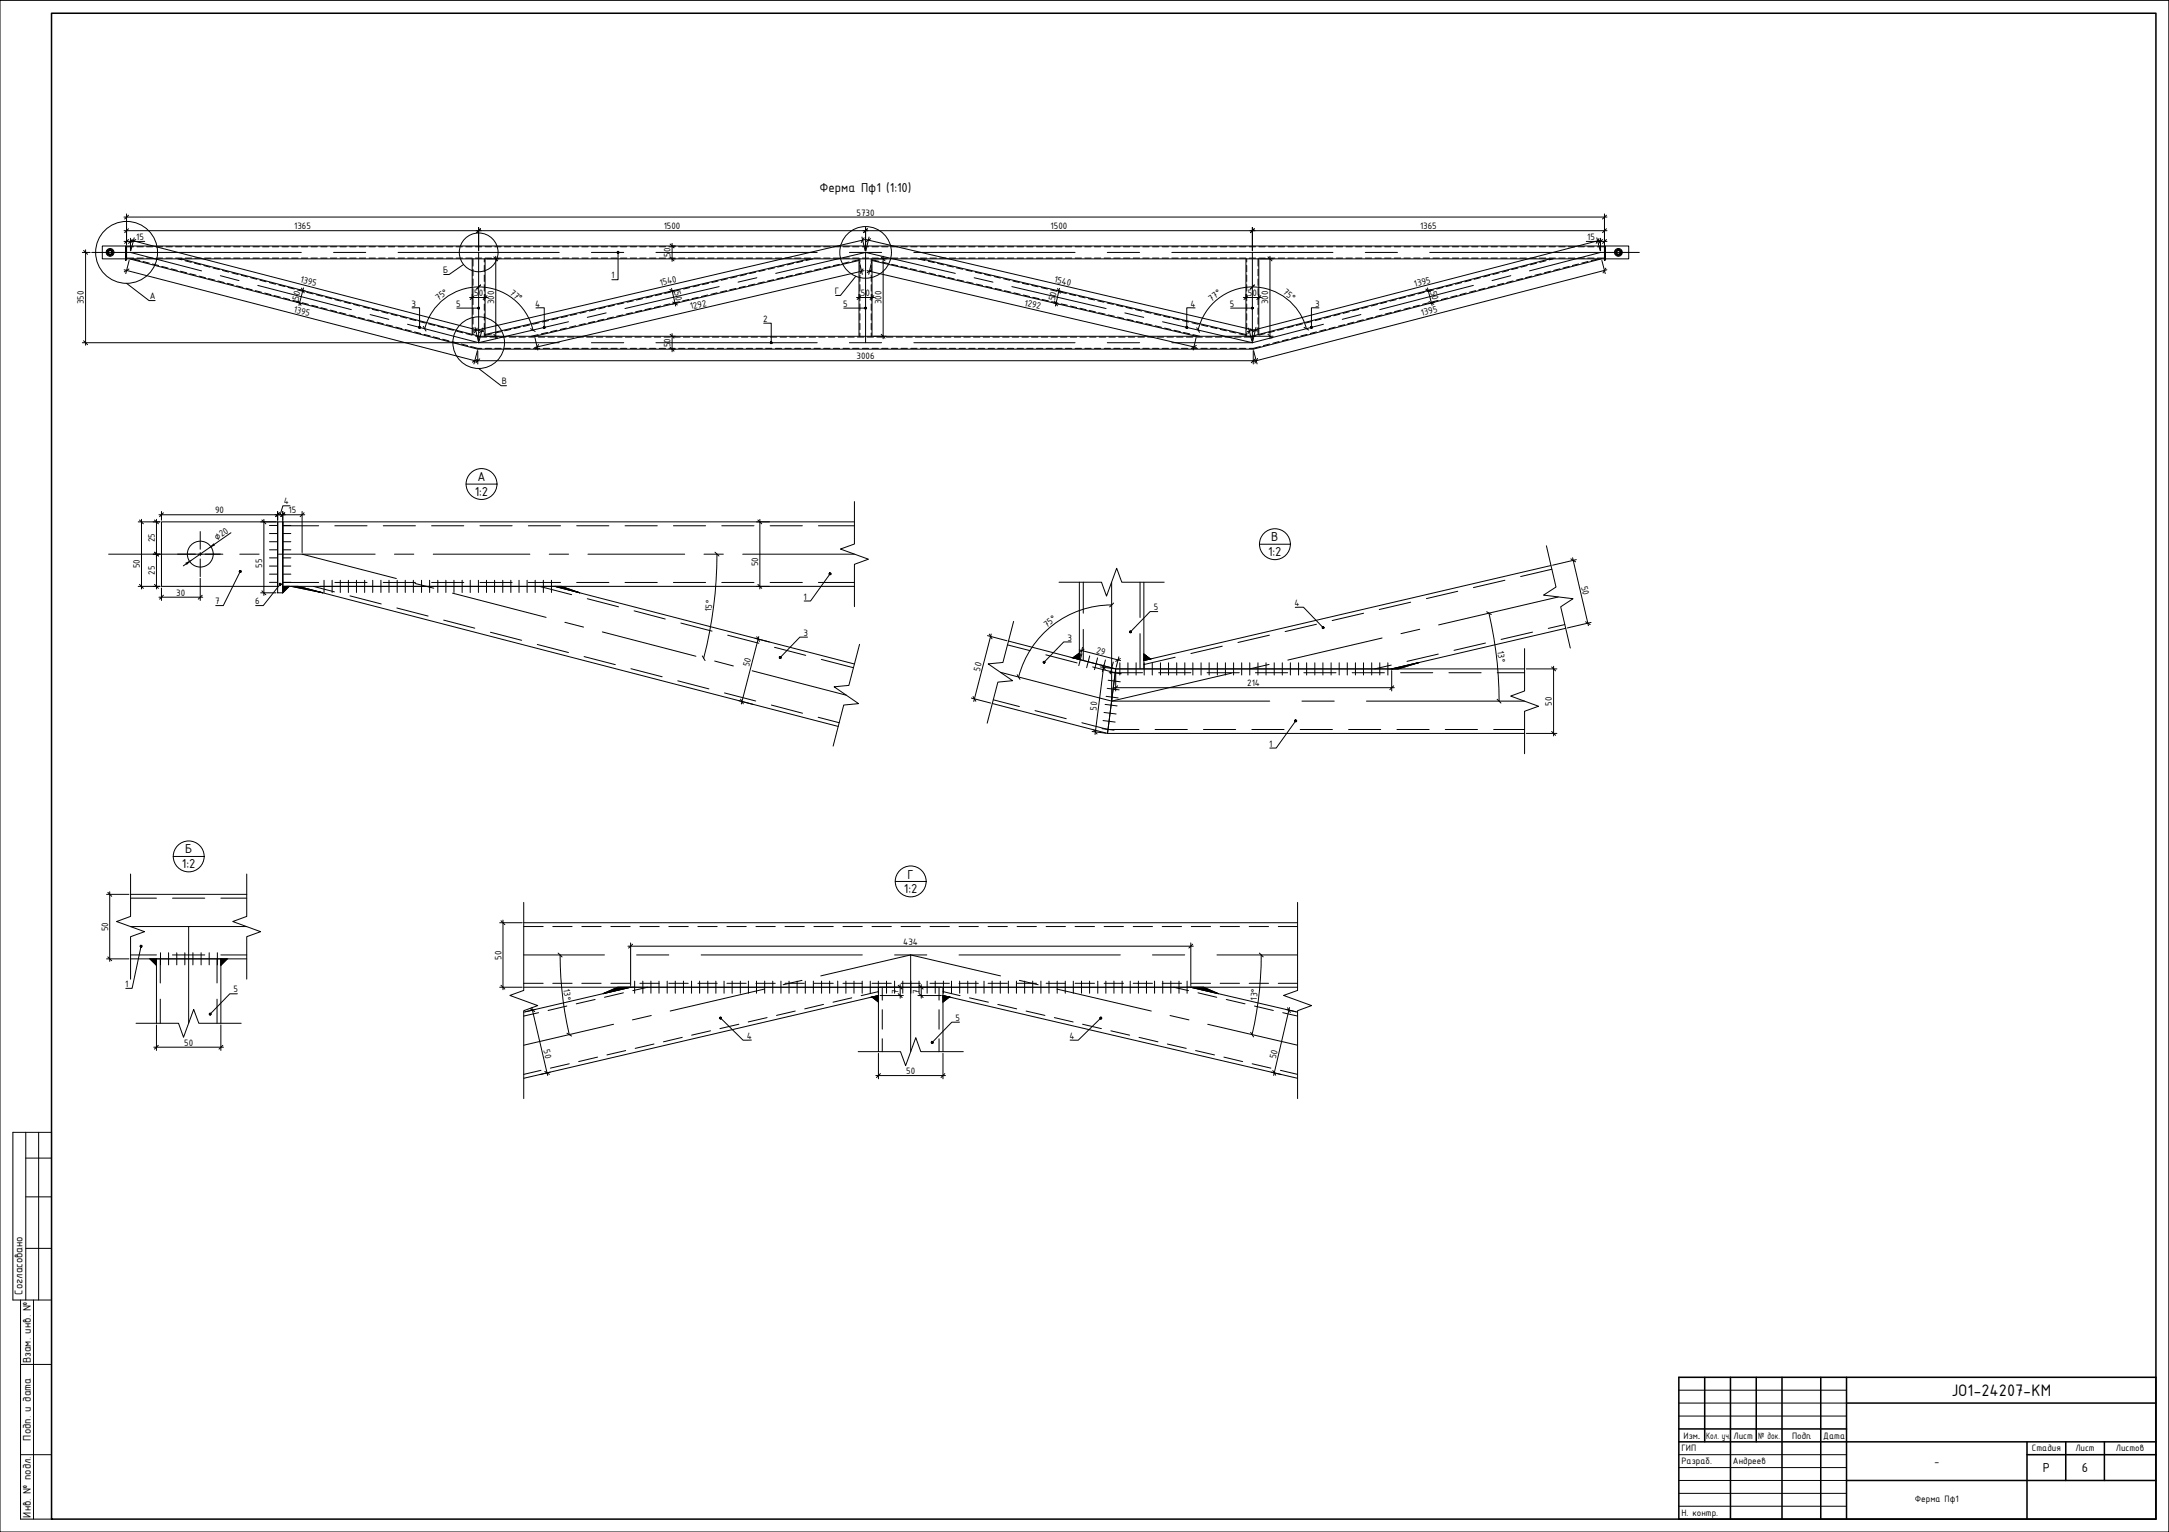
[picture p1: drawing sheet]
<svg xmlns="http://www.w3.org/2000/svg" width="841mm" height="594mm" viewBox="0 0 841 594" stroke-linecap="round" stroke-linejoin="round" font-family="sans-serif">
<defs><g id="words">
<text font-size="7" x="756.6" y="541.3">JO1-24207-KM</text>
<g font-size="5.4">
<text x="317.8" y="74.3">Ферма Пф1 (1:10)</text>
<text x="185.1" y="186.5">А</text>
<text x="184.1" y="192.4">1:2</text>
<text x="492.9" y="209.9">В</text>
<text x="491.7" y="215.7">1:2</text>
<text x="71.8" y="330.9">Б</text>
<text x="70.5" y="336.8">1:2</text>
<text x="351.9" y="340.7">Г</text>
<text x="350.5" y="346.5">1:2</text>
<text x="792.1" y="570.8">Р</text>
<text x="807.3" y="570.8">6</text>
</g>
<text font-size="4.7" x="749.9" y="568.1">-</text>
<g font-size="4.3">
<text x="8.8" y="502.1" transform="rotate(-90 8.8 502.1)">Согласовано</text>
<text x="12" y="528.5" transform="rotate(-90 12 528.5)">Взам. инв. №</text>
<text x="12" y="558.6" transform="rotate(-90 12 558.6)">Подп. и дата</text>
<text x="12" y="588.5" transform="rotate(-90 12 588.5)">Инв. № подл.</text>
</g>
<g font-size="3.9">
<text x="332.1" y="83.6">5730</text>
<text x="114.1" y="88.8">1365</text>
<text x="257.3" y="88.8">1500</text>
<text x="407.4" y="88.8">1500</text>
<text x="550.6" y="88.8">1365</text>
<text x="52.8" y="93">15</text>
<text x="615.4" y="93">15</text>
<text x="260" y="99.6" transform="rotate(-90 260 99.6)">50</text>
<text x="171.8" y="105.9" transform="rotate(-1 171.8 105.9)">Б</text>
<text x="237" y="108" transform="rotate(2 237 108)">1</text>
<text x="116.2" y="109.5" transform="rotate(15 116.2 109.5)">1395</text>
<text x="197.4" y="113.9" transform="rotate(38 197.4 113.9)">77°</text>
<text x="256.1" y="110.8" transform="rotate(-13 256.1 110.8)">1540</text>
<text x="261.4" y="113.4" transform="rotate(77 261.4 113.4)">50</text>
<text x="408.6" y="109.3" transform="rotate(13 408.6 109.3)">1540</text>
<text x="497.2" y="113.8" transform="rotate(37 497.2 113.8)">75°</text>
<text x="548.6" y="111.1" transform="rotate(-15 548.6 111.1)">1395</text>
<text x="554.6" y="113.2" transform="rotate(75 554.6 113.2)">50</text>
<text x="32.6" y="118" transform="rotate(-90 32.6 118)">350</text>
<text x="58.1" y="116.1">А</text>
<text x="115.7" y="116.6" transform="rotate(-75 115.7 116.6)">50</text>
<text x="159.5" y="118.9">3</text>
<text x="170" y="116.8" transform="rotate(-37 170 116.8)">75°</text>
<text x="176.9" y="119">5</text>
<text x="183.9" y="114.8">50</text>
<text x="191.6" y="118" transform="rotate(-90 191.6 118)">300</text>
<text x="207.6" y="118.9">4</text>
<text x="267.8" y="120" transform="rotate(-13 267.8 120)">1292</text>
<text x="323.8" y="114.1">Г</text>
<text x="326.9" y="119">5</text>
<text x="333.8" y="114.8">50</text>
<text x="341.8" y="118" transform="rotate(-90 341.8 118)">300</text>
<text x="397" y="118.5" transform="rotate(13 397 118.5)">1292</text>
<text x="409" y="116.8" transform="rotate(-77 409 116.8)">50</text>
<text x="461.6" y="118.9">4</text>
<text x="469.8" y="117" transform="rotate(-38 469.8 117)">77°</text>
<text x="476.9" y="119">5</text>
<text x="483.9" y="114.8">50</text>
<text x="491.8" y="118" transform="rotate(-90 491.8 118)">300</text>
<text x="509.9" y="118.9">3</text>
<text x="113.6" y="121" transform="rotate(15 113.6 121)">1395</text>
<text x="295.9" y="124.8">2</text>
<text x="551.3" y="122.6" transform="rotate(-15 551.3 122.6)">1395</text>
<text x="260" y="134.6" transform="rotate(-90 260 134.6)">50</text>
<text x="332.1" y="139.3">3006</text>
<text x="194.6" y="149.1">В</text>
<text x="110" y="195.6">4</text>
<text x="83.4" y="199">90</text>
<text x="111.9" y="199">15</text>
<text x="84.2" y="209.6" transform="rotate(-35 84.2 209.6)">∅20</text>
<text x="60" y="210.4" transform="rotate(-90 60 210.4)">25</text>
<text x="54.2" y="220.4" transform="rotate(-90 54.2 220.4)">50</text>
<text x="101.7" y="220.1" transform="rotate(-90 101.7 220.1)">55</text>
<text x="294" y="219.5" transform="rotate(-90 294 219.5)">50</text>
<text x="60" y="222.9" transform="rotate(-90 60 222.9)">25</text>
<text x="613.1" y="227.6" transform="rotate(77 613.1 227.6)">50</text>
<text x="68.4" y="230.9">30</text>
<text x="311.6" y="232.6">1</text>
<text x="83.4" y="234.3">7</text>
<text x="98.9" y="234.3">6</text>
<text x="275.8" y="237.4" transform="rotate(-83 275.8 237.4)">15°</text>
<text x="447.4" y="236.7">5</text>
<text x="502" y="235">4</text>
<text x="405.8" y="243.4" transform="rotate(-38 405.8 243.4)">75°</text>
<text x="311.6" y="246.6">3</text>
<text x="413.9" y="248.4">3</text>
<text x="424.9" y="253" transform="rotate(15 424.9 253)">29</text>
<text x="580.6" y="252.4" transform="rotate(83 580.6 252.4)">13°</text>
<text x="290.5" y="258.7" transform="rotate(-75 290.5 258.7)">50</text>
<text x="379.9" y="260.4" transform="rotate(-76 379.9 260.4)">50</text>
<text x="483.6" y="266.1">214</text>
<text x="425.1" y="275.6" transform="rotate(-83 425.1 275.6)">50</text>
<text x="601.8" y="273.7" transform="rotate(-90 601.8 273.7)">50</text>
<text x="492.2" y="289.6">1</text>
<text x="42" y="361.1" transform="rotate(-90 42 361.1)">50</text>
<text x="350.2" y="366.3">434</text>
<text x="194.4" y="372.1" transform="rotate(-90 194.4 372.1)">50</text>
<text x="48.5" y="382.7">1</text>
<text x="218.4" y="383.6" transform="rotate(83 218.4 383.6)">13°</text>
<text x="90.6" y="384.9">5</text>
<text x="348.4" y="385.3" transform="rotate(-90 348.4 385.3)">7</text>
<text x="356.6" y="385.3" transform="rotate(-90 356.6 385.3)">7</text>
<text x="487.3" y="388" transform="rotate(-83 487.3 388)">13°</text>
<text x="370.5" y="395.9">5</text>
<text x="71.4" y="405.5">50</text>
<text x="210.7" y="407.3" transform="rotate(77 210.7 407.3)">50</text>
<text x="289.6" y="402.9">4</text>
<text x="414.7" y="402.9">4</text>
<text x="494.7" y="410.7" transform="rotate(-77 494.7 410.7)">50</text>
<text x="351.4" y="416.4">50</text>
<text x="652.8" y="557.8">Изм.</text>
<text x="661.5" y="557.8">Кол. уч.</text>
<text x="672.2" y="557.8">Лист</text>
<text x="681.8" y="557.8">№ док.</text>
<text x="694.9" y="557.8">Подп.</text>
<text x="652" y="562.8">ГИП</text>
<text x="707" y="558.1">Дата</text>
<text x="787.9" y="562.8">Стадия</text>
<text x="804.7" y="562.8">Лист</text>
<text x="820.5" y="562.8">Листов</text>
<text x="652" y="567.8">Разраб.</text>
<text x="672" y="567.8">Андреев</text>
<text x="652" y="587.9">Н. контр.</text>
<text x="742.5" y="582.5">Ферма Пф1</text>
</g>
</g></defs>
<g fill="none" stroke="#000" stroke-width=".39">
<path d="M39.7 95.4h9v5h-9zM48.7 95.4h.4v5.5h-.4zM49.1 95.4h573v5h-573zM622.1 95.4h.4v5.5h-.4zM622.5 95.4h9v5h-9zM50.2 100.4l135.1 35h300.6l135-35M70.2 100.4l115.7 30h299.4l115.7-30M183.1 100.4v29.3M188.1 100.4v30M313.9 100.4l-125.8 29.3M333.1 100.4v30M333.1 101l-125.8 29.4"/>
<path d="M338.1 100.4v30M338.1 101l125.8 29.4M357.3 100.4l125.8 29.3M483.1 100.4v30M488.1 100.4v29.3M62.6 202.4h45.1v25h-45.1zM107.7 202.4h1.9v27.5h-1.9zM331.3 202.4h-221.7v25h221.7M601.4 219.3l-157.9 36.8M115.5 227.4l209.5 54.3M215.2 227.4l116.1 30.1M418.5 225.8v29.9"/>
<path d="M443.5 225.8v33.6M391 248.6l41.6 10.8M432.6 259.4h158.5M432.6 259.4l-3.2 25M607.1 243.6l-67.5 15.8M384.8 272.8l44.6 11.6M429.4 284.4h161.7M50.6 346.8h45.1M203.1 357.8h300M50.6 371.8h45.1M60.7 371.8v25M85.6 371.8v25"/>
<path d="M203.1 382.8h300M244.5 382.8l-41.4 9.7M340.6 382.8v25M340.6 386.1l-137.5 32M365.6 382.8v25M365.6 386.1l137.5 32M461.7 382.8l41.4 9.7"/>
<circle cx="77.7" cy="214.9" r="5"/>
</g>
<g fill="none" stroke="#000" stroke-width=".39">
<path d="M35.6 97.9h81.2M50.6 97.9l27.5 7.1M129.3 97.9h12.5M154.3 97.9h62.5M185.6 97.9v35M229.3 97.9h12.6M254.3 97.9h62.6M329.4 97.9h12.4M335.6 97.9v35M335.6 97.9l-34.8 8.1M335.6 97.9l34.8 8.1M354.3 97.9h62.6"/>
<path d="M429.3 97.9h12.6M454.4 97.9h62.4M485.6 97.9v35M529.4 97.9h12.5M554.4 97.9h81.2M620.6 97.9l-27.6 7.1M85.4 106.9l7.3 1.9M99.9 110.7l36.3 9.4M278.8 111.1l-36.5 8.5M293.5 107.7l-7.3 1.7M377.7 107.7l7.3 1.7M392.3 111.1l36.6 8.5"/>
<path d="M571.3 110.7l-36.3 9.4M585.8 106.9l-7.3 1.9M143.5 122l7.2 1.8M158 125.7l27.6 7.2M185.6 132.9h31.2M220.4 124.8l-34.8 8.1M229.3 132.9h12.6M235 121.3l-7.3 1.8M254.3 132.9h62.6M329.4 132.9h12.4M354.3 132.9h62.6M429.3 132.9h12.6"/>
<path d="M436.2 121.3l7.3 1.8M450.8 124.8l34.8 8.1M454.4 132.9h31.2M513.2 125.7l-27.6 7.2M527.7 122l-7.3 1.8M42.1 214.9h43.3M93 214.9h7.5M107.9 214.9h37.6M117.1 214.9l36.6 9.4M153 214.9h7.4M168 214.9h37.4M213 214.9h7.5"/>
<path d="M228 214.9h37.5M273 214.9h7.5M288 214.9h43.3M160.9 226.2l7.3 1.9M175.5 230l36.3 9.4M431 225.8v46.1M604.2 231.5l-46.4 10.8M219 241.3l7.3 1.9M233.6 245l36.2 9.5M277.1 256.3l7.3 1.9M492.1 257.7l-7.3 1.6M535.9 247.4l-36.5 8.6"/>
<path d="M550.5 244l-7.3 1.7M291.6 260.1l36.6 9.5M387.9 260.7l43.1 11.2M431 271.9h61.3M477.5 261l-46.5 10.9M504.8 271.9h12.6M529.8 271.9h61.3M50.6 359.3h45.1M73.2 359.3v37.5M203.1 370.3h31.3M246.8 370.3h12.5M271.9 370.3h62.4"/>
<path d="M346.9 370.3h12.5M353.1 370.3v37.5M353.1 370.3l-34.8 8.1M353.1 370.3l34.8 8.1M371.9 370.3h62.5M446.9 370.3h12.5M471.9 370.3h31.2M237.9 397.2l-34.8 8.1M252.5 393.8l-7.3 1.7M296.4 383.6l-36.6 8.5M311 380.2l-7.3 1.7M395.3 380.2l7.2 1.7"/>
<path d="M409.9 383.6l36.5 8.5M453.7 393.8l7.3 1.7M468.3 397.2l34.8 8.1"/>
</g>
<g fill="none" stroke="#000" stroke-width=".39">
<path d="M49.1 95.7h2.7M53.1 95.7h2.5M56.8 95.7h2.5M60.6 95.7h2.5M64.3 95.7h2.5M68.1 95.7h2.5M71.8 95.7h2.5M75.6 95.7h2.5M79.3 95.7h2.5M83.1 95.7h2.5M86.8 95.7h2.5M90.6 95.7h2.5"/>
<path d="M94.3 95.7h2.5M98.1 95.7h2.5M101.8 95.7h2.5M105.6 95.7h2.5M109.3 95.7h2.5M113.1 95.7h2.5M116.8 95.7h2.5M120.6 95.7h2.5M124.3 95.7h2.5M128.1 95.7h2.5M131.8 95.7h2.5M135.6 95.7h2.5"/>
<path d="M139.3 95.7h2.5M143.1 95.7h2.5M146.8 95.7h2.6M150.6 95.7h2.5M154.3 95.7h2.5M158.1 95.7h2.5M161.8 95.7h2.5M165.6 95.7h2.5M169.3 95.7h2.5M173.1 95.7h2.5M176.8 95.7h2.5M180.6 95.7h2.5"/>
<path d="M184.3 95.7h2.5M188.1 95.7h2.5M191.9 95.7h2.5M195.6 95.7h2.5M199.3 95.7h2.5M203.1 95.7h2.5M206.8 95.7h2.5M210.6 95.7h2.5M214.3 95.7h2.5M218.1 95.7h2.5M221.8 95.7h2.5M225.6 95.7h2.5"/>
<path d="M229.3 95.7h2.6M233.1 95.7h2.5M236.9 95.7h2.5M240.6 95.7h2.5M244.3 95.7h2.5M248.1 95.7h2.5M251.8 95.7h2.5M255.6 95.7h2.5M259.3 95.7h2.5M263.1 95.7h2.5M266.8 95.7h2.5M270.6 95.7h2.5"/>
<path d="M274.4 95.7h2.5M278.1 95.7h2.5M281.9 95.7h2.5M285.6 95.7h2.5M289.3 95.7h2.5M293.1 95.7h2.5M296.8 95.7h2.5M300.6 95.7h2.5M304.3 95.7h2.5M308.1 95.7h2.5M311.8 95.7h2.6M315.6 95.7h2.5"/>
<path d="M319.4 95.7h2.5M323.1 95.7h2.5M326.9 95.7h2.5M330.6 95.7h2.5M334.3 95.7h2.5M338.1 95.7h2.5M341.8 95.7h2.5M345.6 95.7h2.5M349.3 95.7h2.5M353.1 95.7h2.5M356.9 95.7h2.5M360.6 95.7h2.5"/>
<path d="M364.4 95.7h2.5M368.1 95.7h2.5M371.9 95.7h2.5M375.6 95.7h2.5M379.3 95.7h2.5M383.1 95.7h2.5M386.8 95.7h2.5M390.6 95.7h2.5M394.3 95.7h2.6M398.1 95.7h2.5M401.9 95.7h2.5M405.6 95.7h2.5"/>
<path d="M409.4 95.7h2.5M413.1 95.7h2.5M416.9 95.7h2.5M420.6 95.7h2.5M424.3 95.7h2.5M428.1 95.7h2.5M431.8 95.7h2.5M435.6 95.7h2.5M439.4 95.7h2.5M443.1 95.7h2.5M446.9 95.7h2.5M450.6 95.7h2.5"/>
<path d="M454.4 95.7h2.5M458.1 95.7h2.5M461.9 95.7h2.5M465.6 95.7h2.5M469.3 95.7h2.5M473.1 95.7h2.5M476.8 95.7h2.6M480.6 95.7h2.5M484.4 95.7h2.5M488.1 95.7h2.5M491.9 95.7h2.5M495.6 95.7h2.5"/>
<path d="M499.4 95.7h2.5M503.1 95.7h2.5M506.9 95.7h2.5M510.6 95.7h2.5M514.3 95.7h2.5M518.1 95.7h2.5M521.9 95.7h2.5M525.6 95.7h2.5M529.4 95.7h2.5M533.1 95.7h2.5M536.9 95.7h2.5M540.6 95.7h2.5"/>
<path d="M544.4 95.7h2.5M548.1 95.7h2.5M551.9 95.7h2.5M555.6 95.7h2.5M559.4 95.7h2.4M563.1 95.7h2.5M566.9 95.7h2.5M570.6 95.7h2.5M574.4 95.7h2.5M578.1 95.7h2.5M581.9 95.7h2.5M585.6 95.7h2.5"/>
<path d="M589.4 95.7h2.5M593.1 95.7h2.5M596.9 95.7h2.5M600.6 95.7h2.5M604.4 95.7h2.5M608.1 95.7h2.5M611.9 95.7h2.5M615.6 95.7h2.5M619.4 95.7h2.7M49.1 100.1h2.7M51.4 100.4l2.8 .7M53.1 100.1h2.5"/>
<path d="M55.5 101.4l2.4 .6M56.8 100.1h2.5M59.1 102.4l2.4 .6M60.6 100.1h2.5M62.7 103.3l2.5 .6M64.3 100.1h2.5M66.3 104.2l2.4 .7M68.1 100.1h2.5M69 100.4l1.6 .4M70 105.2l2.4 .6M71.8 101.1l2.4 .6M71.8 100.1h2.5"/>
<path d="M73.6 106.1l2.4 .6M75.4 102l2.4 .7M75.6 100.1h2.5M77.2 107.1l2.5 .6M79 103l2.4 .6M79.3 100.1h2.5M80.9 108l2.4 .6M82.6 103.9l2.5 .6M83.1 100.1h2.5M84.5 108.9l2.4 .7M86.3 104.9l2.4 .6M86.8 100.1h2.5"/>
<path d="M88.1 109.9l2.5 .6M89.9 105.8l2.4 .6M90.6 100.1h2.5M91.7 110.8l2.5 .7M93.6 106.7l2.4 .7M94.3 100.1h2.5M95.4 111.8l2.4 .6M97.2 107.7l2.4 .6M98.1 100.1h2.5M99 112.7l2.4 .6M100.8 108.6l2.4 .7M101.8 100.1h2.5"/>
<path d="M102.7 113.6l2.4 .7M104.4 109.6l2.4 .6M105.6 100.1h2.5M106.3 114.6l2.4 .6M108.1 110.5l2.4 .6M109.3 100.1h2.5M109.9 115.5l2.4 .7M111.7 111.4l2.4 .7M113.1 100.1h2.5M113.5 116.5l2.5 .6M115.3 112.4l2.4 .6M116.8 100.1h2.5"/>
<path d="M117.2 117.4l2.4 .6M119 113.3l2.4 .7M120.6 100.1h2.5M120.8 118.4l2.4 .6M122.6 114.3l2.4 .6M124.3 100.1h2.5M124.4 119.3l2.4 .6M126.2 115.2l2.5 .6M128.1 100.1h2.5M129.8 116.2l2.4 .6M131.8 100.1h2.5M133.5 117.1l2.4 .6"/>
<path d="M135.6 100.1h2.5M137.1 118l2.4 .7M139.3 100.1h2.5M140.8 119l2.4 .6M143.1 100.1h2.5M144.4 119.9l2.4 .6M146.8 100.1h2.6M150.6 100.1h2.5M154.3 100.1h2.5M158.1 100.1h2.5M161.8 100.1h2.5M165.6 100.1h2.5"/>
<path d="M169.3 100.1h2.5M173.1 100.1h2.5M176.8 100.1h2.5M180.6 100.1h2.5M183.4 100.4v2.8M183.4 104.4v2.5M183.4 108.2v2.5M183.4 111.9v2.5M183.4 115.7v2.5M183.4 119.4v2.5M184.3 100.1h2.5M187.8 100.4v1.2"/>
<path d="M187.8 102.9v2.5M187.8 106.7v2.4M187.8 110.4v2.5M187.8 114.1v2.5M187.8 117.9v2.5M188.1 100.1h2.5M191.9 100.1h2.5M195.6 100.1h2.5M199.3 100.1h2.5M203.1 100.1h2.5M206.8 100.1h2.5M210.6 100.1h2.5"/>
<path d="M214.3 100.1h2.5M218.1 100.1h2.5M221.8 100.1h2.5M225.6 100.1h2.5M229.3 100.1h2.6M233.1 100.1h2.5M234.6 119.2l-2.4 .6M236.9 100.1h2.5M238.3 118.3l-2.5 .6M240.6 100.1h2.5M241.9 117.5l-2.4 .5M244.3 100.1h2.5"/>
<path d="M245.6 116.6l-2.5 .6M248.1 100.1h2.5M249.2 115.8l-2.4 .5M251.8 100.1h2.5M252.5 119.5l-2.4 .6M252.9 114.9l-2.5 .6M255.6 100.1h2.5M256.2 118.7l-2.5 .6M256.5 114.1l-2.4 .6M259.3 100.1h2.5M259.8 117.8l-2.4 .6M260.2 113.2l-2.5 .6"/>
<path d="M263.1 100.1h2.5M263.4 117l-2.4 .5M263.8 112.4l-2.4 .6M266.8 100.1h2.5M267.1 116.1l-2.4 .6M267.5 111.5l-2.5 .6M270.6 100.1h2.5M270.8 115.3l-2.5 .5M271.1 110.7l-2.4 .5M274.4 100.1h2.5M274.4 114.4l-2.4 .6M274.8 109.8l-2.5 .6"/>
<path d="M278 113.6l-2.4 .5M278.1 100.1h2.5M278.4 109l-2.4 .5M281.7 112.7l-2.4 .6M281.9 100.1h2.5M282.1 108.1l-2.4 .6M285.4 111.9l-2.5 .5M285.6 100.1h2.5M285.7 107.2l-2.4 .6M289 111l-2.4 .6M289.3 100.1h2.5M289.4 106.4l-2.5 .6"/>
<path d="M292.7 110.2l-2.5 .5M293 105.6l-2.4 .5M293.1 100.1h2.5M296.3 109.3l-2.4 .6M296.7 104.7l-2.4 .6M296.8 100.1h2.5M300 108.5l-2.4 .5M300.4 103.9l-2.5 .5M300.6 100.1h2.5M303.6 107.6l-2.4 .6M304 103l-2.5 .6M304.3 100.1h2.5"/>
<path d="M307.3 106.7l-2.5 .6M307.6 102.1l-2.4 .6M308.1 100.1h2.5M310.9 105.9l-2.4 .6M311.3 101.3l-2.4 .6M311.8 100.1h2.6M314.6 105l-2.4 .6M315.2 100.4l-2.7 .6M315.6 100.1h2.5M318.2 104.2l-2.4 .5M319.4 100.1h2.5M321.9 103.3l-2.5 .6"/>
<path d="M323.1 100.1h2.5M325.5 102.5l-2.4 .6M326.9 100.1h2.5M329.2 101.6l-2.4 .6M330.6 100.1h2.5M333.1 100.7l-2.7 .7M333.4 100.4v1.2M333.4 102.9v2.5M333.4 106.7v2.4M333.4 110.4v2.5M333.4 114.1v2.5M333.4 117.9v2.5"/>
<path d="M334.3 100.1h2.5M337.8 100.4v1.2M337.8 102.9v2.5M337.8 106.7v2.4M337.8 110.4v2.5M337.8 114.1v2.5M337.8 117.9v2.5M338.1 100.1h2.5M338.1 100.7l2.7 .7M341.8 100.1h2.5M342 101.6l2.4 .6M345.6 100.1h2.5"/>
<path d="M345.7 102.5l2.4 .6M349.3 103.3l2.4 .6M349.3 100.1h2.5M353 104.2l2.4 .5M353.1 100.1h2.5M356 100.4l2.7 .6M356.6 105l2.4 .6M356.9 100.1h2.5M359.9 101.3l2.4 .6M360.3 105.9l2.4 .6M360.6 100.1h2.5M363.6 102.1l2.4 .6"/>
<path d="M363.9 106.7l2.5 .6M364.4 100.1h2.5M367.2 103l2.5 .6M367.6 107.6l2.4 .6M368.1 100.1h2.5M370.8 103.9l2.5 .5M371.2 108.5l2.5 .5M371.9 100.1h2.5M374.5 104.7l2.4 .6M374.9 109.3l2.4 .6M375.6 100.1h2.5M378.2 105.6l2.4 .5"/>
<path d="M378.5 110.2l2.5 .5M379.3 100.1h2.5M381.8 106.4l2.5 .6M382.2 111l2.4 .6M383.1 100.1h2.5M385.5 107.2l2.4 .6M385.8 111.9l2.5 .5M386.8 100.1h2.5M389.1 108.1l2.4 .6M389.5 112.7l2.4 .6M390.6 100.1h2.5M392.8 109l2.4 .5"/>
<path d="M393.1 113.6l2.5 .5M394.3 100.1h2.6M396.4 109.8l2.5 .6M396.8 114.4l2.4 .6M398.1 100.1h2.5M400.1 110.7l2.4 .5M400.4 115.3l2.5 .5M401.9 100.1h2.5M403.7 111.5l2.4 .6M404.1 116.1l2.4 .6M405.6 100.1h2.5M407.4 112.4l2.4 .6"/>
<path d="M407.8 117l2.4 .5M409.4 100.1h2.5M411 113.2l2.5 .6M411.4 117.8l2.5 .6M413.1 100.1h2.5M414.7 114.1l2.4 .6M415 118.7l2.5 .6M416.9 100.1h2.5M418.3 114.9l2.5 .6M418.7 119.5l2.4 .6M420.6 100.1h2.5M422 115.8l2.4 .5"/>
<path d="M424.3 100.1h2.5M425.7 116.6l2.4 .6M428.1 100.1h2.5M429.3 117.5l2.4 .5M431.8 100.1h2.5M432.9 118.3l2.5 .6M435.6 100.1h2.5M436.6 119.2l2.4 .6M439.4 100.1h2.5M443.1 100.1h2.5M446.9 100.1h2.5M450.6 100.1h2.5"/>
<path d="M454.4 100.1h2.5M458.1 100.1h2.5M461.9 100.1h2.5M465.6 100.1h2.5M469.3 100.1h2.5M473.1 100.1h2.5M476.8 100.1h2.6M480.6 100.1h2.5M483.4 100.4v1.2M483.4 102.9v2.5M483.4 106.7v2.4M483.4 110.4v2.5"/>
<path d="M483.4 114.1v2.5M483.4 117.9v2.5M484.4 100.1h2.5M487.8 100.4v2.8M487.8 104.4v2.5M487.8 108.2v2.5M487.8 111.9v2.5M487.8 115.7v2.5M487.8 119.4v2.5M488.1 100.1h2.5M491.9 100.1h2.5M495.6 100.1h2.5"/>
<path d="M499.4 100.1h2.5M503.1 100.1h2.5M506.9 100.1h2.5M510.6 100.1h2.5M514.3 100.1h2.5M518.1 100.1h2.5M521.9 100.1h2.5M525.6 100.1h2.5M526.8 119.9l-2.4 .6M529.4 100.1h2.5M530.5 119l-2.5 .6M533.1 100.1h2.5"/>
<path d="M534.1 118l-2.4 .7M536.9 100.1h2.5M537.7 117.1l-2.4 .6M540.6 100.1h2.5M541.4 116.2l-2.5 .6M544.4 100.1h2.5M545 115.2l-2.5 .6M546.8 119.3l-2.4 .6M548.1 100.1h2.5M548.6 114.3l-2.4 .6M550.4 118.4l-2.4 .6M551.9 100.1h2.5"/>
<path d="M552.2 113.3l-2.4 .7M554 117.4l-2.4 .6M555.6 100.1h2.5M555.9 112.4l-2.4 .6M557.7 116.5l-2.5 .6M559.4 100.1h2.4M559.5 111.4l-2.4 .7M561.3 115.5l-2.4 .7M563.1 100.1h2.5M563.1 110.5l-2.4 .6M564.9 114.6l-2.4 .6M566.8 109.6l-2.5 .6"/>
<path d="M566.9 100.1h2.5M568.5 113.6l-2.4 .7M570.4 108.6l-2.4 .7M570.6 100.1h2.5M572.2 112.7l-2.4 .6M574 107.7l-2.4 .6M574.4 100.1h2.5M575.8 111.8l-2.4 .6M577.6 106.7l-2.4 .7M578.1 100.1h2.5M579.5 110.8l-2.5 .7M581.3 105.8l-2.4 .6"/>
<path d="M581.9 100.1h2.5M583.1 109.9l-2.5 .6M584.9 104.9l-2.4 .6M585.6 100.1h2.5M586.7 108.9l-2.4 .7M588.6 103.9l-2.5 .6M589.4 100.1h2.5M590.3 108l-2.4 .6M592.2 103l-2.5 .6M593.1 100.1h2.5M594 107.1l-2.5 .6M595.8 102l-2.4 .7"/>
<path d="M596.9 100.1h2.5M597.6 106.1l-2.4 .6M599.4 101.1l-2.4 .6M600.6 100.1h2.5M601.2 105.2l-2.4 .6M602.2 100.4l-1.5 .4M604.4 100.1h2.5M604.9 104.2l-2.5 .7M608.1 100.1h2.5M608.5 103.3l-2.5 .6M611.9 100.1h2.5M612.1 102.4l-2.4 .6"/>
<path d="M615.6 100.1h2.5M615.7 101.4l-2.4 .6M619.4 100.1h2.7M619.8 100.4l-2.8 .7M128.1 120.2l2.4 .7M131.7 121.2l2.4 .6M135.3 122.1l2.5 .6M138.9 123.1l2.5 .6M142.6 124l2.4 .6M146.2 124.9l2.4 .7M148 120.9l2.4 .6M149.9 125.9l2.4 .6"/>
<path d="M151.6 121.8l2.5 .6M153.5 126.8l2.4 .7M155.3 122.7l2.4 .7M157.1 127.8l2.4 .6M158.9 123.7l2.4 .6M160.7 128.7l2.5 .6M162.5 124.6l2.4 .7M164.4 129.7l2.4 .6M166.2 125.6l2.4 .6M168 130.6l2.4 .6M169.8 126.5l2.4 .6M171.6 131.5l2.4 .7"/>
<path d="M173.4 127.5l2.4 .6M175.3 132.5l2.4 .6M177 128.4l2.5 .6M178.9 133.4l2.4 .6M180.7 129.3l2.4 .7M182.5 134.4l2.8 .7h1.5M183.4 123.2v2.5M183.4 126.9v2.8M184.3 130.3l1.6 .4h2.8M187.8 121.6v2.5M187.8 125.4v2.5M187.8 129.1v1.3"/>
<path d="M188.1 135.1h2.5M189.9 130.7h2.5M190.8 129.4l-2.7 .7M191.9 135.1h2.5M193.7 130.7h2.5M194.4 128.6l-2.4 .5M195.6 135.1h2.5M197.4 130.7h2.6M198.1 127.7l-2.5 .6M199.3 135.1h2.5M201.2 130.7h2.5M201.7 126.8l-2.4 .6"/>
<path d="M203.1 135.1h2.5M205 130.7h2.5M205.4 126l-2.5 .6M206.8 135.1h2.5M208.7 129.8l-2.7 .6M208.7 130.7h2.5M209 125.2l-2.4 .5M210.6 135.1h2.5M212.3 128.9l-2.4 .6M212.5 130.7h2.5M212.7 124.3l-2.4 .6M214.3 135.1h2.5"/>
<path d="M216 128.1l-2.5 .5M216.2 130.7h2.5M216.3 123.5l-2.4 .5M218.1 135.1h2.5M219.6 127.2l-2.4 .6M220 130.7h2.5M220 122.6l-2.4 .6M221.8 135.1h2.5M223.3 126.3l-2.4 .6M223.6 121.8l-2.4 .5M223.7 130.7h2.5M225.6 135.1h2.5"/>
<path d="M226.9 125.5l-2.4 .6M227.3 120.9l-2.4 .6M227.5 130.7h2.5M229.3 135.1h2.6M230.6 124.6l-2.5 .6M230.9 120l-2.4 .6M231.2 130.7h2.5M233.1 135.1h2.5M234.2 123.8l-2.4 .5M234.9 130.7h2.5M236.9 135.1h2.5M237.9 123l-2.4 .5"/>
<path d="M238.7 130.7h2.5M240.6 135.1h2.5M241.6 122.1l-2.5 .6M242.5 130.7h2.5M244.3 135.1h2.5M245.2 121.3l-2.5 .5M246.2 130.7h2.5M248.1 135.1h2.5M248.8 120.4l-2.4 .6M250 130.7h2.5M251.8 135.1h2.5M253.7 130.7h2.5"/>
<path d="M255.6 135.1h2.5M257.5 130.7h2.5M259.3 135.1h2.5M261.2 130.7h2.5M263.1 135.1h2.5M265 130.7h2.5M266.8 135.1h2.5M268.7 130.7h2.5M270.6 135.1h2.5M272.5 130.7h2.5M274.4 135.1h2.5M276.2 130.7h2.5"/>
<path d="M278.1 135.1h2.5M280 130.7h2.5M281.9 135.1h2.5M283.7 130.7h2.5M285.6 135.1h2.5M287.5 130.7h2.5M289.3 135.1h2.5M291.2 130.7h2.5M293.1 135.1h2.5M295 130.7h2.5M296.8 135.1h2.5M298.7 130.7h2.5"/>
<path d="M300.6 135.1h2.5M302.5 130.7h2.5M304.3 135.1h2.5M306.2 130.7h2.5M308.1 135.1h2.5M310 130.7h2.5M311.8 135.1h2.6M313.7 130.7h2.5M315.6 135.1h2.5M317.5 130.7h2.5M319.4 135.1h2.5M321.2 130.7h2.5"/>
<path d="M323.1 135.1h2.5M325 130.7h2.5M326.9 135.1h2.5M328.7 130.7h2.5M330.6 135.1h2.5M332.5 130.7h2.5M333.4 121.6v2.5M333.4 125.4v2.5M333.4 129.1v1.3M334.3 135.1h2.5M336.2 130.7h2.5M337.8 121.6v2.5"/>
<path d="M337.8 125.4v2.5M337.8 129.1v1.3M338.1 135.1h2.5M340 130.7h2.5M341.8 135.1h2.5M343.7 130.7h2.5M345.6 135.1h2.5M347.5 130.7h2.5M349.3 135.1h2.5M351.2 130.7h2.5M353.1 135.1h2.5M355 130.7h2.5"/>
<path d="M356.9 135.1h2.5M358.7 130.7h2.5M360.6 135.1h2.5M362.5 130.7h2.5M364.4 135.1h2.5M366.2 130.7h2.5M368.1 135.1h2.5M370 130.7h2.5M371.9 135.1h2.5M373.7 130.7h2.5M375.6 135.1h2.5M377.5 130.7h2.5"/>
<path d="M379.3 135.1h2.5M381.2 130.7h2.5M383.1 135.1h2.5M385 130.7h2.5M386.8 135.1h2.5M388.7 130.7h2.5M390.6 135.1h2.5M392.5 130.7h2.5M394.3 135.1h2.6M396.2 130.7h2.5M398.1 135.1h2.5M400 130.7h2.5"/>
<path d="M401.9 135.1h2.5M403.7 130.7h2.5M405.6 135.1h2.5M407.5 130.7h2.5M409.4 135.1h2.5M411.2 130.7h2.5M413.1 135.1h2.5M415 130.7h2.5M416.9 135.1h2.5M418.7 130.7h2.5M420.6 135.1h2.5M422.4 120.4l2.4 .6"/>
<path d="M422.5 130.7h2.5M424.3 135.1h2.5M426 121.3l2.5 .5M426.2 130.7h2.6M428.1 135.1h2.5M429.6 122.1l2.5 .6M430 130.7h2.5M431.8 135.1h2.5M433.3 123l2.4 .5M433.7 130.7h2.5M435.6 135.1h2.5M437 123.8l2.4 .5"/>
<path d="M437.5 130.7h2.5M439.4 135.1h2.5M440.3 120l2.4 .6M440.6 124.6l2.5 .6M441.2 130.7h2.5M443.1 135.1h2.5M443.9 120.9l2.4 .6M444.2 125.5l2.5 .6M445 130.7h2.5M446.9 135.1h2.5M447.5 121.8l2.5 .5M447.9 126.3l2.4 .6"/>
<path d="M448.7 130.7h2.5M450.6 135.1h2.5M451.2 122.6l2.4 .6M451.6 127.2l2.4 .6M452.5 130.7h2.5M454.4 135.1h2.5M454.9 123.5l2.4 .5M455.2 128.1l2.5 .5M456.2 130.7h2.5M458.1 135.1h2.5M458.5 124.3l2.4 .6M458.9 128.9l2.4 .6"/>
<path d="M460 130.7h2.5M461.9 135.1h2.5M462.2 125.2l2.4 .5M462.5 129.8l2.7 .6M463.7 130.7h2.5M465.6 135.1h2.5M465.8 126l2.4 .6M467.5 130.7h2.5M469.3 135.1h2.5M469.5 126.8l2.4 .6M471.3 130.7h2.5M473.1 135.1h2.5"/>
<path d="M473.1 127.7l2.5 .6M475 130.7h2.5M476.8 128.6l2.4 .5M476.8 135.1h2.6M478.7 130.7h2.5M480.4 129.4l2.7 .7M480.6 135.1h2.5M483.4 121.6v2.5M483.4 125.4v2.5M483.4 129.1v1.3M486.9 130.3l-1.5 .4h-2.9M487.8 123.2v2.5"/>
<path d="M487.8 126.9v2.8M488.7 134.4l-2.8 .7h-1.5M490.5 129.3l-2.4 .7M492.3 133.4l-2.4 .6M494.2 128.4l-2.5 .6M495.9 132.5l-2.4 .6M497.8 127.5l-2.4 .6M499.6 131.5l-2.4 .7M501.4 126.5l-2.4 .6M503.2 130.6l-2.4 .6M505 125.6l-2.4 .6M506.9 129.7l-2.5 .6"/>
<path d="M508.7 124.6l-2.4 .7M510.5 128.7l-2.5 .6M512.3 123.7l-2.4 .6M514.1 127.8l-2.4 .6M516 122.7l-2.5 .7M517.7 126.8l-2.4 .7M519.6 121.8l-2.5 .6M521.4 125.9l-2.5 .6M523.2 120.9l-2.4 .6M525 124.9l-2.4 .7M528.6 124l-2.4 .6M532.3 123.1l-2.5 .6"/>
<path d="M535.9 122.1l-2.5 .6M539.5 121.2l-2.4 .6M543.1 120.2l-2.4 .7M109.6 203.9h14M129.8 203.9h12.5M148.6 203.9h12.5M167.3 203.9h12.5M186.1 203.9h12.5M204.9 203.9h12.4M223.6 203.9h12.5M242.4 203.9h12.4M261.1 203.9h12.5"/>
<path d="M279.9 203.9h12.5M298.6 203.9h12.5M317.3 203.9h14M109.6 225.9h14M121.5 227.4l8.2 2.1M129.8 225.9h12.5M135.7 231.1l12.1 3.1M148.6 225.9h12.5M153.9 235.8l12.1 3.1M167.3 225.9h12.5M186.1 225.9h12.5M204.9 225.9h12.4"/>
<path d="M209.2 227.4l12.5 3.2M223.6 225.9h12.5M227.7 232.2l12.1 3.1M242.4 225.9h12.4M245.9 236.9l12 3.1M261.1 225.9h12.5M279.9 225.9h12.5M298.6 225.9h12.5M317.3 225.9h14M420 225.8v12M442 225.8v13.7M528.7 237.8l-12.1 2.8"/>
<path d="M547 233.5l-12.2 2.9M565.2 229.3l-12.1 2.8M583.5 225l-12.2 2.9M601.7 220.7l-12.1 2.9M172 240.5l12.1 3.1M190.2 245.2l12.1 3.1M208.3 249.9l12.1 3.1M226.5 254.6l12.1 3.1M244.6 259.3l12.2 3.1M264 241.6l12.1 3.1M282.2 246.3l12.1 3.1M300.3 251l12.1 3.1"/>
<path d="M318.5 255.7l12.4 3.2M390.7 250.1l8.8 2.2M405.5 253.9l12.1 3.2M420 244.1v12M423.7 258.6l8.7 2.3h10.6M442 245.7v13.7M455.7 254.9l-12.2 2.8M473.9 250.6l-12.1 2.8M492.2 246.3l-12.2 2.8M510.5 242.1l-12.2 2.8M539.5 257.9l-6.5 1.5M557.7 253.6l-12.2 2.9"/>
<path d="M576 249.4l-12.2 2.8M594.2 245.1l-12.2 2.9M606.7 242.2l-6.4 1.5M262.8 264l12.1 3.1M280.9 268.7l12.1 3.1M299.1 273.4l12.1 3.2M317.2 278.1l8.2 2.2M385.1 271.4l10.2 2.6M401.3 275.6l12.1 3.1M449.3 260.9h12.5M468 260.9h12.5M486.8 260.9h12.5"/>
<path d="M505.5 260.9h12.5M524.3 260.9h12.5M543.1 260.9h12.4M561.8 260.9h12.5M580.6 260.9h10.5M419.5 280.3l10.1 2.6h12M447.9 282.9h12.5M466.6 282.9h12.5M485.4 282.9h12.5M504.1 282.9h12.5M522.9 282.9h12.5M541.7 282.9h12.4"/>
<path d="M560.4 282.9h12.5M579.2 282.9h11.9M50.6 348.3h10.1M66.9 348.3h12.5M85.6 348.3h10.1M203.1 359.3h7.5M214.3 359.3h7.5M225.6 359.3h7.5M236.9 359.3h7.4M248.1 359.3h7.5M259.3 359.3h7.6M270.6 359.3h7.5"/>
<path d="M281.9 359.3h7.4M293.1 359.3h7.5M304.4 359.3h7.5M315.6 359.3h7.5M326.9 359.3h7.4M338.1 359.3h7.5M349.4 359.3h7.5M360.6 359.3h7.5M371.9 359.3h7.4M383.1 359.3h7.5M394.4 359.3h7.5M405.6 359.3h7.5"/>
<path d="M416.9 359.3h7.5M428.1 359.3h7.5M439.4 359.3h7.5M450.6 359.3h7.5M461.9 359.3h7.5M473.1 359.3h7.5M484.4 359.3h7.5M495.6 359.3h7.5M50.6 370.3h10.1M62.1 371.8v9.4M66.9 370.3h12.5M84.2 371.8v9.4"/>
<path d="M85.6 370.3h10.1M62.1 387.4v9.4M84.2 387.4v9.4M203.1 381.3h7.5M208.8 392.7l-5.7 1.3M214.3 381.3h7.5M219.8 390.1l-7.3 1.8M225.6 381.3h7.5M230.8 387.6l-7.4 1.7M236.9 381.3h7.4M241.7 385l-7.3 1.7M248.1 381.3h7.5"/>
<path d="M251.1 382.8l-5.7 1.3M259.3 381.3h7.6M270.6 381.3h7.5M275.5 399.7l-7.3 1.7M281.9 381.3h7.4M286.5 397.2l-7.4 1.7M293.1 381.3h7.5M297.4 394.6l-7.3 1.7M304.4 381.3h7.5M308.4 392.1l-7.3 1.7M315.6 381.3h7.5M319.3 389.5l-7.3 1.7"/>
<path d="M326.9 381.3h7.4M330.3 386.9l-7.3 1.7M338.1 381.3h7.5M340.6 384.5l-6.7 1.6M342.1 382.8v5M342.1 391.6v7.5M349.4 381.3h7.5M360.6 381.3h7.5M364.1 382.8v5M364.1 391.6v7.5M365.6 384.5l6.7 1.6M371.9 381.3h7.4"/>
<path d="M375.9 386.9l7.3 1.7M383.1 381.3h7.5M386.9 389.5l7.3 1.7M394.4 381.3h7.5M397.8 392.1l7.4 1.7M405.6 381.3h7.5M408.8 394.6l7.3 1.7M416.9 381.3h7.5M419.8 397.2l7.3 1.7M428.1 381.3h7.5M430.7 399.7l7.3 1.7M439.4 381.3h7.5"/>
<path d="M450.6 381.3h7.5M455.1 382.8l5.7 1.3M461.9 381.3h7.5M464.5 385l7.3 1.7M473.1 381.3h7.5M475.5 387.6l7.3 1.7M484.4 381.3h7.5M486.4 390.1l7.3 1.8M495.6 381.3h7.5M497.4 392.7l5.7 1.3M209.8 415.1l-6.7 1.5M220.7 412.5l-7.3 1.7"/>
<path d="M231.7 409.9l-7.3 1.8M242.6 407.4l-7.3 1.7M253.6 404.8l-7.3 1.7M264.5 402.3l-7.2 1.7M342.1 402.8v5M364.1 402.8v5M441.7 402.3l7.3 1.7M452.6 404.8l7.4 1.7M463.6 407.4l7.3 1.7M474.6 409.9l7.2 1.8M485.5 412.5l7.3 1.7M496.5 415.1l6.6 1.5"/>
</g>
<g fill="none" stroke="#000" stroke-width=".39">
<circle cx="42.7" cy="97.9" r="1.5"/>
<circle cx="42.7" cy="97.9" r=".87"/>
<circle cx="627.5" cy="97.9" r=".87"/>
<circle cx="627.5" cy="97.9" r="1.5"/>
</g>
<g fill="none" stroke="#000" stroke-width=".39">
<path d="M41.5 97.2l1.2-.7 1.2 .7v1.4l-1.2 .6-1.2-.6zM43.5 97.9a.81 .81 0 0 0-.8-.8 .81 .81 0 0 0-.8 .8 .81 .81 0 0 0 .8 .8M626.3 97.2l1.2-.7 1.2 .7v1.4l-1.2 .6-1.2-.6zM627.6 97.1l-.6 .1-.3 .7M628.3 97.8l-.1 .6-.7 .3"/>
<circle cx="42.7" cy="97.9" r="1.08"/>
<circle cx="42.7" cy="97.9" r=".7"/>
<circle cx="627.5" cy="97.9" r=".7"/>
<circle cx="627.5" cy="97.9" r="1.08"/>
</g>
<g fill="none" stroke="#000" stroke-width=".39">
<path d="M31.9 97.9h3.1M32.4 97.1l1.6 1.5M33.2 96.9v37M48.1 93.6h8M48.1 89.5h575M48.1 84.2h575M49.1 82.9v11.9M49.8 92.9l-1.5 1.5M49.8 88.7l-1.5 1.5M49.8 83.5l-1.5 1.4M50.6 92.4v4.9M50.8 93.1l136.9 35.6"/>
<path d="M51.3 92.9l-1.5 1.5M52 92.2l-1.3 5.1M52.7 92.9l-1.9 1.1M185.6 88.2v9.1M186.4 88.7l-1.6 1.5M191.5 99.6l1.5 1.5M192.2 99.4v32M259.8 94.6l1.5 1.5M259.8 99.6l1.5 1.5M260.5 95.4h1.3M260.6 94.4v7M334.2 91.9l1.2 5.4"/>
<path d="M335.1 92.2l-1.2 1.8M335.4 92.9l-151.9 35.5M335.6 88.2v9.1M335.7 92.9l152 35.5M336.3 88.7l-1.4 1.5M337 91.9l-1.3 5.4M337.6 92.6l-1.8 1.1M341.7 99.6l1.5 1.5M342.4 99.4v32M485.6 88.2v9.1M486.4 88.7l-1.6 1.5M491.7 99.6l1.5 1.5"/>
<path d="M492.4 99.4v32M615.1 93.6h8M619.2 92.2l1.3 5.1M620 92.5l-1.1 1.8M620.4 93.1l-136.9 35.6M620.6 92.4v4.9M621.4 92.9l-1.5 1.5M622.1 82.9v14.4M622.9 88.7l-1.5 1.5M622.9 92.9l-1.5 1.5M622.9 83.5l-1.5 1.4M48.1 104.6l137 35.5"/>
<path d="M50 104.3l-1.8 1.1M50.1 101l-1.3 5.1M115 117.2l2.1 .5M115.6 116.6l1.1 1.8M116.2 112.3l2.2 .6M116.9 111.7l1 1.9M117.7 111.6l-1.8 6.8M182.1 115.4h7M183.1 114.1v1.9M183.9 114.7l-1.6 1.4M186.4 110.5l-1.6 1.5M188.1 114.1v1.9"/>
<path d="M188.7 100.4h4.8M188.8 114.7l-1.5 1.4M259.7 112.2l1.8 1.2M260.4 111.8l1.6 6.9M260.5 100.4h1.3M260.9 117.1l1.7 1.2M261.5 112.6l-2.1 .5M262.7 117.4l-2.2 .6M332.1 115.4h7M333.1 114.1v1.9M333.2 101.7l1.1 4.7M333.8 114.7l-1.4 1.4"/>
<path d="M334.6 104.3l-1.1 1.8M335 105l-127.7 29.8M336.2 105l127.7 29.8M337.9 101.7l-1.1 4.7M338 104.6l-1.7 1.1M338.1 114.1v1.9M338.7 100.4h5M338.8 114.7l-1.4 1.4M408.5 117.4l2.2 .6M408.9 116.8l1.1 1.8M409.7 112.6l2.1 .5M410 111.9l1.1 1.8"/>
<path d="M410.8 111.8l-1.6 6.9M482.1 115.4h7M483.1 114.1v1.9M483.9 114.7l-1.6 1.4M486.4 110.5l-1.6 1.5M488.1 114.1v1.9M488.7 100.4h5M488.9 114.7l-1.6 1.4M552.9 112.1l1.8 1.1M553.5 111.6l1.8 6.8M554.1 116.9l1.9 1.1M555 112.3l-2.2 .6"/>
<path d="M556.3 117.2l-2.2 .5M621.1 101l1.3 5.1M622.6 104l-1 1.8M623.1 104.6l-137 35.5M31.9 132.9h153.1M32.4 132.1l1.6 1.6M164.1 126.5l1.1 1.9M164.7 127.5a21.6 21.6 0 0 1 21.2-16.2 21.6 21.6 0 0 1 20.8 16.7M184.2 126.9l1.3 5.4M184.3 139.9h302.6M185 139.4l-1.8 1M185 127.3l-1.1 1.7"/>
<path d="M185.1 136l-1.3 5.1M185.3 136v5.2M186 139.2l-1.5 1.4M187.1 127.2l-1.3 5.1M187.7 127.9l-1.9 1.1M188.7 130.4h4.8M191.5 129.6l1.5 1.5M205.7 127.4l1.8 1.1M207.4 131l1.1 4.7M208.8 133.6l-1.1 1.8M259.8 129.6l1.5 1.5M259.8 134.6l1.5 1.6"/>
<path d="M260.5 130.4h1.3M260.5 135.4h1.3M260.6 129.4v7M338.7 130.4h5M341.7 129.6l1.5 1.5M463.8 131l-1.1 4.7M463.8 134l-1.8 1.1M464 127.1l1.1 1.8M483.7 130.4h10M484.1 127.2l1.3 5.1M485 127.5l-1.1 1.8M485.9 136v5.2"/>
<path d="M486.1 136l1.3 5.1M486.7 139.2l-1.5 1.4M487 126.9l-1.2 5.4M487.6 139l-1 1.8M487.6 127.6l-1.8 1.1M491.7 129.6l1.5 1.5M505.6 126.9l1.8 1.1M506.5 127.5a21.6 21.6 0 0 0-21.1-16.2 21.6 21.6 0 0 0-20.8 16.7M61.6 199.6h56.6M62.6 198.3v3.4M63.4 198.9l-1.5 1.4M107.7 198.3v3.4"/>
<path d="M108.4 198.9l-1.5 1.4M109.6 198.3v16M110.4 198.9l-1.5 1.4M112.4 196.1h-2.7l-1.1 3.5M117.1 198.3v16M117.9 198.9l-1.5 1.4M53.6 202.4h8.4M54.1 201.6l1.5 1.5M54.9 201.4v27M59.4 214.9h2.6M59.9 214.1l1.5 1.5M59.9 201.6l1.5 1.5"/>
<path d="M60.7 201.4v27M72.3 218.6l-1.2 .8M81.7 212l-8.2 5.7M89.5 206.6l-6.5 4.6M101.1 202.4h5.9M101.6 201.6l1.5 1.5M102.3 201.4v29.5M277.2 214.1l1.6 1.5M278 214.9a162.4 162.4 0 0 1-5.2 40.3M293.4 202.4h5M293.9 201.6l1.5 1.5M294.6 201.4v27"/>
<path d="M609.1 216.7l1.8 1.2M609.8 216.3l6.1 26.3M611.2 217l-9.2 2.2M53.6 227.4h8.4M54.1 226.6l1.5 1.5M59.9 226.6l1.5 1.5M61.6 231.6h17M62.6 228v4.8M63.4 230.8l-1.5 1.5M77.6 224.3v8.5M78.4 230.8l-1.5 1.5M101.1 229.9h5.9"/>
<path d="M101.6 229.1l1.5 1.5M293.4 227.4h5M293.9 226.6l1.5 1.5M431.1 234.6a37.3 37.3 0 0 0-36.1 27.9M431.8 233.9l-1.5 1.4M576.5 237.2l1.7 1.1M577.3 237.8a153.7 153.7 0 0 1 4 34.1M272.3 254.4l1.1 1.8M292.7 247.5l5.6 1.4M293.4 246.9l1.1 1.8M294.2 246.9l-6.8 26.1M382.9 246.5l7.5 2"/>
<path d="M383.6 245.9l1 1.8M384.3 245.8l-6.7 26.2M418.5 252l16 4.2M419.7 251.1l-1 4M420.3 251.7l-1.8 1.1M426.7 258.6l5.3 .7M427.2 258l1.3 1.6M428 257.8l-3.4 27M433.8 254.7l-1 4.1M434.4 255.4l-1.8 1.1M591.8 259.4h11.9M601.6 258.6l1.6 1.6"/>
<path d="M602.4 258.4v27M614.8 241.1l1.8 1.1M616.9 241.4l-9.2 2.1M286.5 271.7l5.5 1.4M287.1 271.1l1.1 1.8M376.6 270.7l7.6 1.9M377.3 270.1l1.1 1.8M394.4 261.6l1.1 1.9M431.6 266.7h109M432.6 260v7.9M433.4 266l-1.5 1.4M539.6 260v7.9"/>
<path d="M540.4 266l-1.5 1.4M580.5 271.2l1.5 1.4M423.5 283.6l5.3 .7M424.1 283l1.3 1.6M591.8 284.4h11.9M601.6 283.6l1.6 1.5M41.3 346.8h8.7M41.8 346l1.5 1.6M42.5 345.8v27M193.8 357.8h8.7M194.3 357.1l1.4 1.5M195 356.8v27"/>
<path d="M41.3 371.8h8.7M41.8 371.1l1.5 1.4M216.4 369.6l1.5 1.5M217.2 370.3a139.6 139.6 0 0 0 3.5 30.9M243.5 366.9h219.2M244.5 365.6v16.6M245.3 366.2l-1.5 1.4M461.7 365.6v16.6M462.4 366.2l-1.4 1.4M488.3 369.6l1.5 1.5M489 370.3v4.4a134.4 134.4 0 0 1-3.5 26.5M60.7 397.4v9.9"/>
<path d="M85.6 397.4v9.9M193.8 382.8h8.7M194.3 382.1l1.4 1.5M205.5 391.1l1.8 1.2M206.2 390.7l6.1 26.3M207.6 391.4l-3.9 1M341.2 382.8h9.1M341.2 386.1h9.1M348.3 382.1l1.5 1.5M348.3 385.3l1.5 1.5M349 381.8v5.3M355.9 382.8h9.1"/>
<path d="M355.9 386.1h9.1M356.4 382.1l1.5 1.5M356.4 385.3l1.5 1.5M357.2 381.8v5.3M498.6 391.4l3.9 1M499.2 390.8l1.1 1.8M500 390.7l-6.1 26.3M59.6 406.1h27.1M61.4 405.4l-1.5 1.4M86.4 405.4l-1.5 1.4M211.2 415.5l1.8 1.1M213.4 415.8l-4 .9"/>
<path d="M219.8 400.7l1.8 1.1M339.6 417.1h27M340.6 408.4v10M341.4 416.3l-1.5 1.5M365.6 408.4v10M366.4 416.3l-1.5 1.5M484.9 400.3l1.2 1.8M492.9 415.8l3.9 .9M493.5 415.1l1.2 1.9"/>
</g>
<g fill="none" stroke="#000" stroke-width=".39">
<path d="M0 .1h841v594h-841zM239.6 97.9v10.6h-2.4M49.1 109.9l8.7 6.7h2.4M159.8 119.4h2.9v7.6M177.1 119.5h8.5M179.7 102.5l-5.5 3.9h-2.2M207.8 119.4h3.2v7.6M327.2 119.5h8.4M331.8 107.2l-5.9 7.4h-1.9M463.4 119.4h-3.2v7.6M477.2 119.5h8.4M511.4 119.4h-2.9v7.6"/>
<path d="M296.1 125.3h2.9v7.6M185.6 142.9l8.7 6.7h2.1M180.7 187.7h12M488.3 211h12M93.1 221.6l-6.5 13.2h-2.9M108.6 226.6l-6.5 8.2h-3M321.9 222.5l-7.6 10.6h-2.5M448.9 237.2h-3l-7.6 7.8M502.2 235.5h3.2l7.6 7.9M313.1 247.1h-3l-7.5 7.8M415.4 248.9h-2.9l-7.7 7.9M502.4 279.5l-7.6 10.6h-2.4"/>
<path d="M67.1 332.1h12.1M347.1 341.8h12M54.7 366.9l-3.5 16.4h-2.4M92 385.4h-2.9l-7.6 7.8M279.4 394.8l8.7 8.6 3.2-.1M372 396.4h-2.9l-7.7 7.9M426.8 394.8l-8.7 8.6-3.2-.1M10 439.1v65M15 439.1v65M10 449.1h10M10 464.1h10M10 484.1h10"/>
<path d="M8 504.1v85h12v-150h-15v65h15M13 504.1v85M8 529.1h12M651 539.1h65M651 544.1h65M651 549.1h65M8 564.1h12M651 564.1h65M651 569.1h65M651 574.1h65M651 579.1h65M651 584.1h65"/>
<circle cx="49.1" cy="97.9" r="12"/>
<circle cx="185.6" cy="97.9" r="7.5"/>
<circle cx="335.6" cy="97.9" r="10"/>
<circle cx="185.6" cy="132.9" r="10"/>
<circle cx="186.7" cy="187.7" r="6"/>
<circle cx="494.3" cy="211" r="6"/>
<circle cx="73.2" cy="332.1" r="6"/>
<circle cx="353.1" cy="341.8" r="6"/>
</g>
<g fill="#000" stroke="#000" stroke-width=".39">
<path d="M239.4 98.1l.2 .1v-.3zM239.6 97.9l.3 .2-.3 .1zM239.6 97.9l.3 .2 .1-.2z"/>
<path d="M239.4 97.7l.2 .2v-.3zM239.4 97.7l.2 .2h-.2zM239.4 97.9v.2l.2-.2z"/>
<path d="M239.9 97.7l-.3 .2h.4zM239.6 97.6l.3 .1-.3 .2z"/>
<path d="M185.4 119.3l-.1 .2h.3zM185.3 119.5h.3l-.2 .2zM185.6 119.5l-.2 .2 .2 .1z"/>
<path d="M185.6 119.5v.3l.2-.1zM185.6 119.5h.3l-.1 .2z"/>
<path d="M185.8 119.3l-.2 .2h.3zM185.6 119.2l.2 .1-.2 .2zM185.4 119.3l.2 .2v-.3z"/>
<path d="M335.4 119.3l-.1 .2h.3zM335.3 119.5h.3l-.2 .2zM335.4 119.7l.2 .1v-.3z"/>
<path d="M335.6 119.5v.3l.2-.1zM335.6 119.5h.3l-.1 .2z"/>
<path d="M335.8 119.3l-.2 .2h.3zM335.6 119.2l.2 .1-.2 .2zM335.4 119.3l.2 .2v-.3z"/>
<path d="M485.4 119.3l-.1 .2h.3zM485.3 119.5h.3l-.2 .2zM485.6 119.5l-.2 .2 .2 .1z"/>
<path d="M485.6 119.5v.3l.2-.1zM485.6 119.5h.3l-.1 .2z"/>
<path d="M485.8 119.3l-.2 .2h.3zM485.6 119.2l.2 .1-.2 .2zM485.4 119.3l.2 .2v-.3z"/>
<path d="M162.4 127l.1 .2 .2-.2zM162.5 127.2l.2-.2v.3z"/>
<path d="M162.7 127v.3l.2-.1zM162.7 127h.3l-.1 .2zM162.9 126.7l-.2 .3h.3z"/>
<path d="M162.7 126.6v.4l.2-.3zM162.5 126.7l.2-.1v.4zM162.5 126.7l-.1 .3h.3z"/>
<path d="M210.7 127l.1 .2 .2-.2zM210.8 127.2l.2-.2v.3z"/>
<path d="M211 127v.3l.2-.1zM211 127h.3l-.1 .2zM211.2 126.7l-.2 .3h.3z"/>
<path d="M211 126.6v.4l.2-.3zM210.8 126.7l.2-.1v.4zM210.8 126.7l-.1 .3h.3z"/>
<path d="M298.7 132.9l.1 .2 .2-.2zM298.8 133.1l.2-.2v.3z"/>
<path d="M299 132.9v.3l.3-.1zM299 132.9h.3v.2zM299.3 132.7l-.3 .2h.3z"/>
<path d="M299 132.6v.3l.3-.2zM298.8 132.7l.2-.1v.3zM298.8 132.7l-.1 .2h.3z"/>
<path d="M459.9 127l.1 .2 .2-.2zM460 127.2l.2-.2v.3z"/>
<path d="M460.2 127v.3l.2-.1zM460.2 127h.3l-.1 .2zM460.4 126.7l-.2 .3h.3z"/>
<path d="M460.2 126.6v.4l.2-.3zM460 126.7l.2-.1v.4zM460 126.7l-.1 .3h.3z"/>
<path d="M508.2 127l.1 .2 .2-.2zM508.3 127.2l.2-.2v.3z"/>
<path d="M508.5 127v.3l.2-.1zM508.5 127h.3l-.1 .2zM508.7 126.7l-.2 .3h.3z"/>
<path d="M508.5 126.6v.4l.2-.3zM508.3 126.7l.2-.1v.4zM508.3 126.7l-.1 .3h.3z"/>
<path d="M92.8 221.7l.2 .2 .1-.3zM93.1 221.6l.2 .3h-.3zM93.1 221.6l.2 .3 .1-.1z"/>
<path d="M93 221.3l.1 .3 .2-.3zM92.9 221.5l.1-.2 .1 .3zM92.9 221.5l-.1 .2 .3-.1z"/>
<path d="M93.1 221.6l.3 .2v-.3zM93.3 221.3l.1 .2-.3 .1z"/>
<path d="M108.3 226.6l.2 .2 .1-.2zM108.6 226.6l.1 .3-.2-.1zM108.6 226.6l.1 .3 .2-.1z"/>
<path d="M108.6 226.2v.4l.2-.3zM108.4 226.4l.2-.2v.4zM108.4 226.4l.2 .2z"/>
<path d="M108.6 226.6l.3 .2 .1-.3zM108.8 226.3l.2 .2-.4 .1z"/>
<path d="M321.5 222.6l.1 .2 .3-.3zM321.9 222.5v.3h-.3zM321.9 222.5v.3l.2-.1z"/>
<path d="M321.8 222.2l.1 .3 .1-.2zM321.6 222.3l.2-.1 .1 .3zM321.6 222.3l-.1 .3 .4-.1z"/>
<path d="M321.9 222.5l.2 .2 .1-.2zM322 222.3l.2 .2h-.3z"/>
<path d="M302.3 255.2l.3 .1v-.4zM302.6 254.9l.2 .3-.2 .1zM302.6 254.9l.2 .3 .1-.3z"/>
<path d="M302.3 254.7l-.1 .3 .4-.1zM302.2 255l.4-.1-.3 .3z"/>
<path d="M302.8 254.7l-.2 .2h.3zM302.5 254.6l.3 .1-.2 .2zM302.3 254.7l.3 .2-.1-.3z"/>
<path d="M404.6 257l.2 .1v-.3zM404.8 256.8l.2 .2-.2 .1zM404.8 256.8l.2 .2 .2-.2z"/>
<path d="M404.6 256.6l-.1 .2h.3zM404.5 256.8h.3l-.2 .2z"/>
<path d="M405 256.6l-.2 .2h.4zM404.8 256.5l.2 .1-.2 .2zM404.6 256.6l.2 .2v-.3z"/>
<path d="M438.3 245l-.2 .3h.3zM438.3 245l.3 .3h-.2zM438.3 245l.3 .3 .1-.3z"/>
<path d="M438.1 244.8l-.1 .2h.3zM438 245h.3l-.2 .3z"/>
<path d="M438.3 245h.4l-.1-.2zM438.3 244.7l.3 .1-.3 .2zM438.1 244.8l.2 .2v-.3z"/>
<path d="M512.8 243.6l.2 .1v-.3zM513 243.4l.2 .2-.2 .1z"/>
<path d="M512.8 243.1l.2 .3v-.4zM512.8 243.1l.2 .3h-.3zM512.7 243.4l.1 .2 .2-.2z"/>
<path d="M513 243.4l.2 .2 .1-.2zM513 243.4l.2-.2 .1 .2zM513 243v.4l.2-.2z"/>
<path d="M502.1 279.6l.1 .2 .2-.3zM502.4 279.5l.1 .3h-.3zM502.4 279.5l.1 .3 .2-.1z"/>
<path d="M502.3 279.2l.1 .3 .2-.2zM502.2 279.3l.1-.1 .1 .3zM502.2 279.3l-.1 .3 .3-.1z"/>
<path d="M502.4 279.5l.3 .2v-.2zM502.6 279.3l.1 .2h-.3z"/>
<path d="M54.4 367.1l.2 .2 .1-.4zM54.7 366.9l.2 .3-.3 .1zM54.7 366.9l.2 .3 .1-.2z"/>
<path d="M54.5 366.7l.2 .2v-.3zM54.5 366.7l.2 .2h-.3zM54.4 366.9v.2l.3-.2z"/>
<path d="M54.7 366.9l.3 .1-.1-.3zM54.7 366.6l.2 .1-.2 .2z"/>
<path d="M81.3 393.5h.2v-.3zM81.5 393.2l.2 .3h-.2zM81.5 393.2l.2 .3 .1-.3z"/>
<path d="M81.3 393l-.1 .2h.3zM81.2 393.2h.3l-.2 .3z"/>
<path d="M81.7 393l-.2 .2h.3zM81.5 393h.2l-.2 .2zM81.3 393l.2 .2v-.2z"/>
<path d="M279.2 394.6l-.1 .2h.3zM279.1 394.8h.3l-.2 .2zM279.4 394.8l-.2 .2 .2 .1z"/>
<path d="M279.4 394.8v.3l.2-.1zM279.4 394.8h.3l-.1 .2zM279.4 394.8h.3l-.1-.2z"/>
<path d="M279.4 394.5v.3l.2-.2zM279.2 394.6l.2-.1v.3z"/>
<path d="M426.5 394.8l.1 .2 .2-.2zM426.6 395l.2-.2v.3zM426.8 394.8v.3l.3-.1z"/>
<path d="M426.8 394.5v.3l.3-.2zM426.6 394.6l.2-.1v.3zM426.6 394.6l-.1 .2h.3z"/>
<path d="M426.8 394.8l.3 .2v-.2zM426.8 394.8l.3-.2v.2z"/>
<path d="M361.2 404.5l.2 .1v-.3zM361.4 404.3l.3 .2-.3 .1zM361.4 404.3l.3 .2 .1-.2z"/>
<path d="M361.2 404l-.1 .3h.3zM361.1 404.3h.3l-.2 .2z"/>
<path d="M361.4 404.3h.4l-.1-.3zM361.4 403.9l.3 .1-.3 .3zM361.2 404l.2 .3v-.4z"/>
</g>
<!-- layer: 0 -->
<path d="M331.3 194.5v16.5l-5.4 1.9 10.8 3.9-5.4 2v16.5M599.6 211.6l3.7 16-4.8 3.2 11.4 1.4-4.7 3.1 3.7 16M410.6 225.8h16.5l1.9 5.4 4-10.8 2 5.4h16.4M333.3 249.9l-4.2 15.9-5.7 .5 9.5 6.6-5.7 .5-4.2 15.9M393 241l-4.1 15.9-5.7 .5 9.4 6.6-5.7 .5-4.1 15.9M591.1 251.5v16.4l-5.3 2 10.8 4-5.5 1.9v16.5M50.6 338.9v16.5l-5.4 1.9 10.8 4-5.4 1.9v16.5M95.7 338.9v16.5l-5.4 1.9 10.7 4-5.3 1.9v16.5M203.1 349.9v34.2l-5.4 1.9 10.8 3.9-5.4 2v34.1M503.1 349.9v34.2l-5.4 1.9 10.9 3.9-5.5 2v34.1M52.7 396.8h16.5l2 5.4 3.9-10.8 2 5.4h16.4M332.7 407.8h16.5l2 5.4 3.9-10.8 1.9 5.4h16.5" fill="none" stroke="#000" stroke-width=".39"/>
<path d="M68.9 214.9h6.9M77 214.9h1.3M77.6 206.1v6.9M77.6 214.3v1.2M77.6 216.8v6.8M79.5 214.9h6.9" fill="none" stroke="#000" stroke-width=".39"/>
<g fill="none" stroke="#000" stroke-width=".39">
<path d="M104.5 219.5h3.2M104.5 216.3h3.2M104.5 213.2h3.2M104.5 210.1h3.2M104.5 206.9h3.2M104.5 203.8h3.2M107.7 202.4v25M109.6 202.4v25M109.6 219.5h3.2M109.6 216.3h3.2M109.6 213.2h3.2M109.6 210.1h3.2"/>
<path d="M109.6 206.9h3.2M109.6 203.8h3.2M104.5 225.8h3.2M104.5 222.6h3.2M109.6 227.4h2.5l-2.5 2.5zM109.6 225.8h3.2M109.6 222.6h3.2M113 227.4h2.5l9.7 2.5zM124.1 227.4h91.1M125.6 225v4.8M128.8 225v4.8M132 225v4.8"/>
<path d="M135.1 225v4.8M138.2 225v4.8M141.4 225v4.8M144.5 225v4.8M147.7 225v4.8M150.8 225v4.8M154 225v4.8M157.1 225v4.8M160.3 225v4.8M163.4 225v4.8M166.6 225v4.8M169.8 225v4.8"/>
<path d="M172.9 225v4.8M176 225v4.8M179.2 225v4.8M182.3 225v4.8M185.5 225v4.8M188.6 225v4.8M191.8 225v4.8M194.9 225v4.8M198.1 225v4.8M201.3 225v4.8M204.4 225v4.8M207.5 225v4.8"/>
<path d="M210.7 225v4.8M213.8 225v4.8M215.2 227.4h2.5l7.1 2.5zM416 255.1l2.5-1.8v2.4zM418.5 255.7l14.1 3.7M419.5 253.5l-1.2 4.6M422.5 254.4l-1.2 4.5M425.6 255.1l-1.2 4.6M428.6 255.9l-1.2 4.6M431.7 256.7l-1.2 4.6M432.6 259.4l-3.2 25M432.6 259.4h107"/>
<path d="M434.2 257v4.8M437.3 257v4.8M440.5 257v4.8M443.5 253.6l2.5 1.9-2.5 .6zM443.7 257v4.8M446.8 257v4.8M450 257v4.8M453.1 257v4.8M456.3 257v4.8M459.4 257v4.8M462.5 257v4.8M465.7 257v4.8"/>
<path d="M468.8 257v4.8M472 257v4.8M475.1 257v4.8M478.3 257v4.8M481.5 257v4.8M484.6 257v4.8M487.8 257v4.8M490.9 257v4.8M494.1 257v4.8M497.2 257v4.8M500.3 257v4.8M503.5 257v4.8"/>
<path d="M506.6 257v4.8M509.8 257v4.8M513 257v4.8M516.1 257v4.8M519.3 257v4.8M522.4 257v4.8M525.6 257v4.8M528.7 257v4.8M531.9 257v4.8M535 257v4.8M538.1 257v4.8M539.6 259.4l10.7-2.5-8.2 2.5z"/>
<path d="M427.7 279.4l4.7 .6M428.1 276.3l4.7 .6M428.5 273.1l4.7 .6M428.9 270l4.7 .7M429.3 266.9l4.7 .6M429.7 263.8l4.7 .6M430.1 260.7l4.7 .6M427.3 282.5l4.7 .6M58.1 371.8h2.6v2.5zM60.7 371.8h24.9M62.2 369.5v4.7M65.4 369.5v4.7"/>
<path d="M68.5 369.5v4.7M71.7 369.5v4.7M74.8 369.5v4.7M78 369.5v4.7M81.1 369.5v4.7M84.3 369.5v4.7M85.6 371.8h2.5l-2.5 2.5zM233.8 385.3l5.7-2.5h5zM244.5 382.8h217.2M246.1 380.5v4.7M249.3 380.5v4.7M252.4 380.5v4.7"/>
<path d="M255.5 380.5v4.7M258.7 380.5v4.7M261.8 380.5v4.7M265 380.5v4.7M268.1 380.5v4.7M271.3 380.5v4.7M274.4 380.5v4.7M277.6 380.5v4.7M280.8 380.5v4.7M283.9 380.5v4.7M287.1 380.5v4.7M290.2 380.5v4.7"/>
<path d="M293.3 380.5v4.7M296.5 380.5v4.7M299.6 380.5v4.7M302.8 380.5v4.7M305.9 380.5v4.7M309.1 380.5v4.7M312.3 380.5v4.7M315.4 380.5v4.7M318.6 380.5v4.7M321.7 380.5v4.7M324.8 380.5v4.7M328 380.5v4.7"/>
<path d="M331.1 380.5v4.7M334.3 380.5v4.7M337.4 380.5v4.7M338.1 386.6l2.5-.5v2.5zM340.6 380.5v4.7M343.7 380.5v4.7M346.9 380.5v4.7M350.1 380.5v4.7M353.2 380.5v4.7M356.4 380.5v4.7M359.5 380.5v4.7M362.6 380.5v4.7"/>
<path d="M365.6 386.1l2.5 .5-2.5 2zM365.8 380.5v4.7M368.9 380.5v4.7M372.1 380.5v4.7M375.2 380.5v4.7M378.4 380.5v4.7M381.6 380.5v4.7M384.7 380.5v4.7M387.9 380.5v4.7M391 380.5v4.7M394.1 380.5v4.7M397.3 380.5v4.7"/>
<path d="M400.4 380.5v4.7M403.6 380.5v4.7M406.7 380.5v4.7M409.9 380.5v4.7M413 380.5v4.7M416.2 380.5v4.7M419.4 380.5v4.7M422.5 380.5v4.7M425.7 380.5v4.7M428.8 380.5v4.7M431.9 380.5v4.7M435.1 380.5v4.7"/>
<path d="M438.2 380.5v4.7M441.4 380.5v4.7M444.5 380.5v4.7M447.7 380.5v4.7M450.8 380.5v4.7M454 380.5v4.7M457.2 380.5v4.7M460.3 380.5v4.7M461.7 382.8h5l5.7 2.5z"/>
</g>
<g fill="#000" stroke="#000" stroke-width=".39">
<path d="M109.6 227.4h2.5l-2.5 2.5zM113 227.4h2.5l9.7 2.5zM215.2 227.4h2.5l7.1 2.5zM539.6 259.4l10.7-2.5-8.2 2.5zM58.1 371.8h2.6v2.5zM85.6 371.8h2.5l-2.5 2.5zM233.8 385.3l5.7-2.5h5zM461.7 382.8h5l5.7 2.5z"/>
<path d="M416 255.1l2.5-1.8v1.8zM416 255.1l2.5 .6v-.6z"/>
<path d="M443.5 253.6l2.5 1.9zM443.5 253.6l2.5 1.9h-2.5z"/>
<path d="M443.5 255.5v.6l2.5-.6zM443.5 255.5v.6z"/>
<path d="M338.1 386.6l2.5-.5v.5zM338.1 386.6l2.5 2v-2z"/>
<path d="M365.6 386.1l2.5 .5h-2.5zM365.6 386.6v2l2.5-2z"/>
</g>
<path d="M72.1 218.4l1.4-.7-1.1 1.1zM81.7 212l1.1-1 .3 .4z" fill="#000" stroke="#000" stroke-width=".39"/>
<g fill="none" stroke="#000" stroke-width=".59">
<path d="M20 5.1h816v584h-816zM651 534.1h185v55h-185zM661 534.1v25M671 534.1v55M681 534.1v25M691 534.1v55M706 534.1v55M716 534.1v55M651 559.1h185M651 554.1h65M716 544.1h120M786 559.1v30"/>
<path d="M801 559.1v15M816 559.1v15M716 574.1h120M786 564.1h50"/>
</g>
<use href="#words"/>
</svg>
